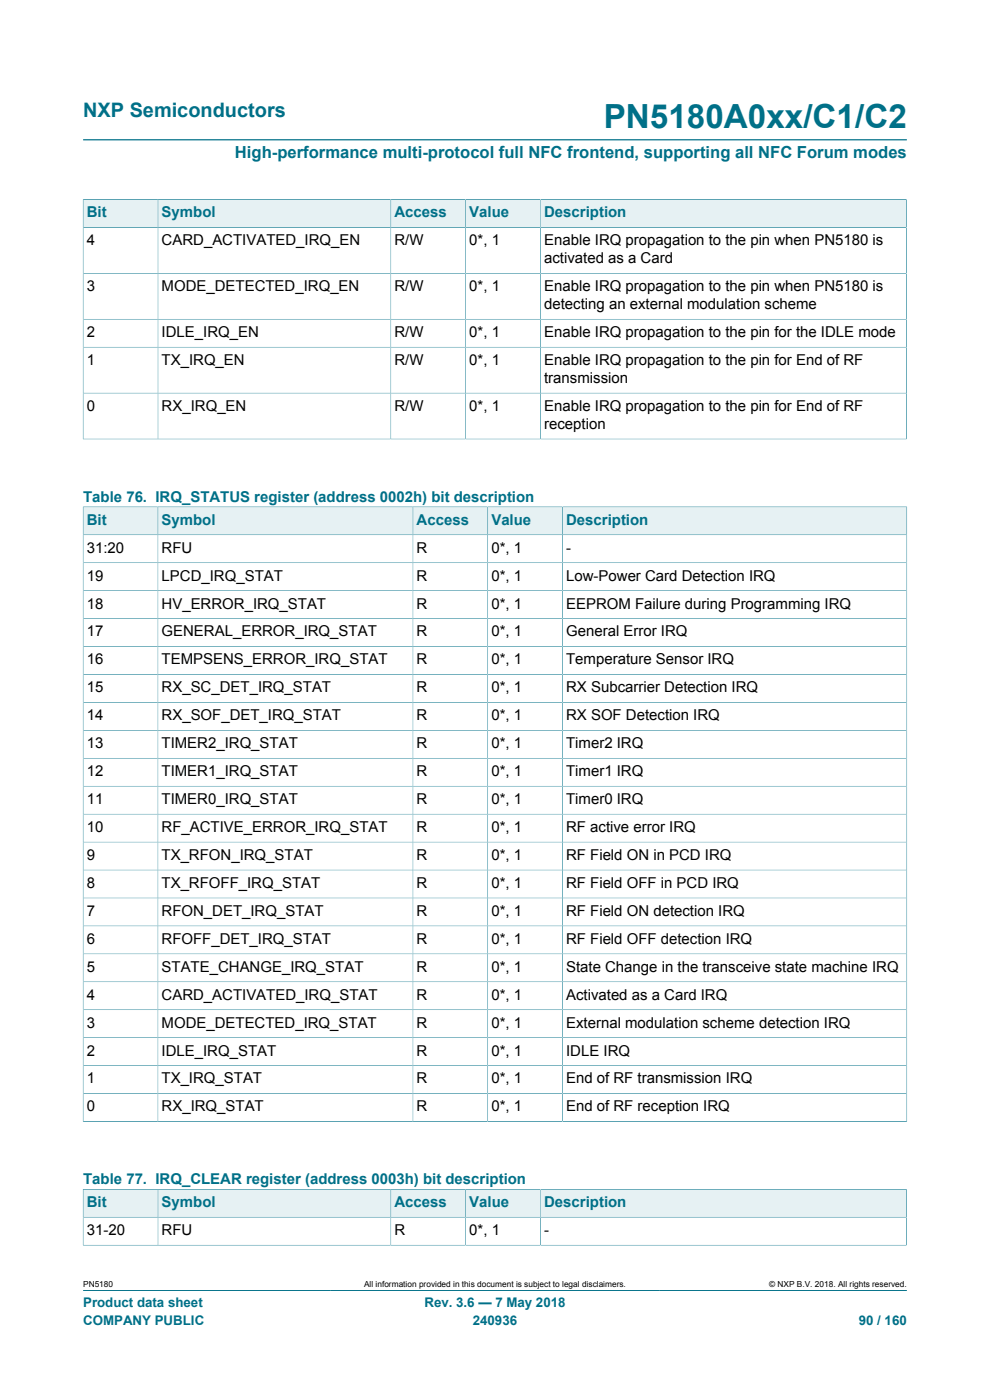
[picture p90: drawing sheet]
<svg xmlns="http://www.w3.org/2000/svg" width="210mm" height="297mm" viewBox="0 0 210 297" stroke-linecap="round" stroke-linejoin="round" font-family="sans-serif">
<defs><g id="words">
<text font-size="7.1" fill="#007088" x="128.1" y="27.2">PN5180A0xx/C1/C2</text>
<text font-size="4.2" fill="#007088" x="17.6" y="24.8">NXP Semiconductors</text>
<text font-size="3.5" fill="#007088" x="49.8" y="33.5">High-performance multi-protocol full NFC frontend, supporting all NFC Forum modes</text>
<g font-size="3.2" fill="#007088">
<text x="18.4" y="46.1">Bit</text>
<text x="34.3" y="46.1">Symbol</text>
<text x="83.7" y="46.1">Access</text>
<text x="99.6" y="46.1">Value</text>
<text x="115.4" y="46.1">Description</text>
<text x="17.6" y="106.4">Table 76. IRQ_STATUS register (address 0002h) bit description</text>
<text x="18.4" y="111.3">Bit</text>
<text x="34.3" y="111.3">Symbol</text>
<text x="88.4" y="111.3">Access</text>
<text x="104.2" y="111.3">Value</text>
<text x="120.1" y="111.3">Description</text>
<text x="17.6" y="251.2">Table 77. IRQ_CLEAR register (address 0003h) bit description</text>
<text x="18.4" y="256.1">Bit</text>
<text x="34.3" y="256.1">Symbol</text>
<text x="83.7" y="256.1">Access</text>
<text x="99.6" y="256.1">Value</text>
<text x="115.4" y="256.1">Description</text>
</g>
<g font-size="3.2">
<text x="18.4" y="52">4</text>
<text x="34.3" y="52">CARD_ACTIVATED_IRQ_EN</text>
<text x="83.7" y="52">R/W</text>
<text x="99.6" y="52">0*, 1</text>
<text x="115.4" y="52">Enable IRQ propagation to the pin when PN5180 is</text>
<text x="115.4" y="55.9">activated as a Card</text>
<text x="18.4" y="61.8">3</text>
<text x="34.3" y="61.8">MODE_DETECTED_IRQ_EN</text>
<text x="83.7" y="61.8">R/W</text>
<text x="99.6" y="61.8">0*, 1</text>
<text x="115.4" y="61.8">Enable IRQ propagation to the pin when PN5180 is</text>
<text x="115.4" y="65.6">detecting an external modulation scheme</text>
<text x="18.4" y="71.5">2</text>
<text x="34.3" y="71.5">IDLE_IRQ_EN</text>
<text x="83.7" y="71.5">R/W</text>
<text x="99.6" y="71.5">0*, 1</text>
<text x="115.4" y="71.5">Enable IRQ propagation to the pin for the IDLE mode</text>
<text x="18.4" y="77.4">1</text>
<text x="34.3" y="77.4">TX_IRQ_EN</text>
<text x="83.7" y="77.4">R/W</text>
<text x="99.6" y="77.4">0*, 1</text>
<text x="115.4" y="77.4">Enable IRQ propagation to the pin for End of RF</text>
<text x="115.4" y="81.3">transmission</text>
<text x="18.4" y="87.2">0</text>
<text x="34.3" y="87.2">RX_IRQ_EN</text>
<text x="83.7" y="87.2">R/W</text>
<text x="99.6" y="87.2">0*, 1</text>
<text x="115.4" y="87.2">Enable IRQ propagation to the pin for End of RF</text>
<text x="115.4" y="91">reception</text>
<text x="18.4" y="117.2">31:20</text>
<text x="34.3" y="117.2">RFU</text>
<text x="88.4" y="117.2">R</text>
<text x="104.2" y="117.2">0*, 1</text>
<text x="120.1" y="117.2">-</text>
<text x="18.4" y="123.2">19</text>
<text x="34.3" y="123.2">LPCD_IRQ_STAT</text>
<text x="88.4" y="123.2">R</text>
<text x="104.2" y="123.2">0*, 1</text>
<text x="120.1" y="123.2">Low-Power Card Detection IRQ</text>
<text x="18.4" y="129.1">18</text>
<text x="34.3" y="129.1">HV_ERROR_IRQ_STAT</text>
<text x="88.4" y="129.1">R</text>
<text x="104.2" y="129.1">0*, 1</text>
<text x="120.1" y="129.1">EEPROM Failure during Programming IRQ</text>
<text x="18.4" y="135">17</text>
<text x="34.3" y="135">GENERAL_ERROR_IRQ_STAT</text>
<text x="88.4" y="135">R</text>
<text x="104.2" y="135">0*, 1</text>
<text x="120.1" y="135">General Error IRQ</text>
<text x="18.4" y="140.9">16</text>
<text x="34.3" y="140.9">TEMPSENS_ERROR_IRQ_STAT</text>
<text x="88.4" y="140.9">R</text>
<text x="104.2" y="140.9">0*, 1</text>
<text x="120.1" y="140.9">Temperature Sensor IRQ</text>
<text x="18.4" y="146.9">15</text>
<text x="34.3" y="146.9">RX_SC_DET_IRQ_STAT</text>
<text x="88.4" y="146.9">R</text>
<text x="104.2" y="146.9">0*, 1</text>
<text x="120.1" y="146.9">RX Subcarrier Detection IRQ</text>
<text x="18.4" y="152.8">14</text>
<text x="34.3" y="152.8">RX_SOF_DET_IRQ_STAT</text>
<text x="88.4" y="152.8">R</text>
<text x="104.2" y="152.8">0*, 1</text>
<text x="120.1" y="152.8">RX SOF Detection IRQ</text>
<text x="18.4" y="158.7">13</text>
<text x="34.3" y="158.7">TIMER2_IRQ_STAT</text>
<text x="88.4" y="158.7">R</text>
<text x="104.2" y="158.7">0*, 1</text>
<text x="120.1" y="158.7">Timer2 IRQ</text>
<text x="18.4" y="164.7">12</text>
<text x="34.3" y="164.7">TIMER1_IRQ_STAT</text>
<text x="88.4" y="164.7">R</text>
<text x="104.2" y="164.7">0*, 1</text>
<text x="120.1" y="164.7">Timer1 IRQ</text>
<text x="18.4" y="170.6">11</text>
<text x="34.3" y="170.6">TIMER0_IRQ_STAT</text>
<text x="88.4" y="170.6">R</text>
<text x="104.2" y="170.6">0*, 1</text>
<text x="120.1" y="170.6">Timer0 IRQ</text>
<text x="18.4" y="176.5">10</text>
<text x="34.3" y="176.5">RF_ACTIVE_ERROR_IRQ_STAT</text>
<text x="88.4" y="176.5">R</text>
<text x="104.2" y="176.5">0*, 1</text>
<text x="120.1" y="176.5">RF active error IRQ</text>
<text x="18.4" y="182.4">9</text>
<text x="34.3" y="182.4">TX_RFON_IRQ_STAT</text>
<text x="88.4" y="182.4">R</text>
<text x="104.2" y="182.4">0*, 1</text>
<text x="120.1" y="182.4">RF Field ON in PCD IRQ</text>
<text x="18.4" y="188.4">8</text>
<text x="34.3" y="188.4">TX_RFOFF_IRQ_STAT</text>
<text x="88.4" y="188.4">R</text>
<text x="104.2" y="188.4">0*, 1</text>
<text x="120.1" y="188.4">RF Field OFF in PCD IRQ</text>
<text x="18.4" y="194.3">7</text>
<text x="34.3" y="194.3">RFON_DET_IRQ_STAT</text>
<text x="88.4" y="194.3">R</text>
<text x="104.2" y="194.3">0*, 1</text>
<text x="120.1" y="194.3">RF Field ON detection IRQ</text>
<text x="18.4" y="200.2">6</text>
<text x="34.3" y="200.2">RFOFF_DET_IRQ_STAT</text>
<text x="88.4" y="200.2">R</text>
<text x="104.2" y="200.2">0*, 1</text>
<text x="120.1" y="200.2">RF Field OFF detection IRQ</text>
<text x="18.4" y="206.1">5</text>
<text x="34.3" y="206.1">STATE_CHANGE_IRQ_STAT</text>
<text x="88.4" y="206.1">R</text>
<text x="104.2" y="206.1">0*, 1</text>
<text x="120.1" y="206.1">State Change in the transceive state machine IRQ</text>
<text x="18.4" y="212.1">4</text>
<text x="34.3" y="212.1">CARD_ACTIVATED_IRQ_STAT</text>
<text x="88.4" y="212.1">R</text>
<text x="104.2" y="212.1">0*, 1</text>
<text x="120.1" y="212.1">Activated as a Card IRQ</text>
<text x="18.4" y="218">3</text>
<text x="34.3" y="218">MODE_DETECTED_IRQ_STAT</text>
<text x="88.4" y="218">R</text>
<text x="104.2" y="218">0*, 1</text>
<text x="120.1" y="218">External modulation scheme detection IRQ</text>
<text x="18.4" y="223.9">2</text>
<text x="34.3" y="223.9">IDLE_IRQ_STAT</text>
<text x="88.4" y="223.9">R</text>
<text x="104.2" y="223.9">0*, 1</text>
<text x="120.1" y="223.9">IDLE IRQ</text>
<text x="18.4" y="229.8">1</text>
<text x="34.3" y="229.8">TX_IRQ_STAT</text>
<text x="88.4" y="229.8">R</text>
<text x="104.2" y="229.8">0*, 1</text>
<text x="120.1" y="229.8">End of RF transmission IRQ</text>
<text x="18.4" y="235.8">0</text>
<text x="34.3" y="235.8">RX_IRQ_STAT</text>
<text x="88.4" y="235.8">R</text>
<text x="104.2" y="235.8">0*, 1</text>
<text x="120.1" y="235.8">End of RF reception IRQ</text>
<text x="18.4" y="262">31-20</text>
<text x="34.3" y="262">RFU</text>
<text x="83.7" y="262">R</text>
<text x="99.6" y="262">0*, 1</text>
<text x="115.4" y="262">-</text>
</g>
<g font-size="2.8" fill="#007088">
<text x="17.6" y="277.3">Product data sheet</text>
<text x="17.6" y="281">COMPANY PUBLIC</text>
<text x="90" y="277.3">Rev. 3.6 — 7 May 2018</text>
<text x="100.3" y="281">240936</text>
<text x="182.2" y="281">90 / 160</text>
</g>
<g font-size="1.8">
<text x="17.6" y="273.1">PN5180</text>
<text x="77.2" y="273.1">All information provided in this document is subject to legal disclaimers.</text>
<text x="163.2" y="273.1">© NXP B.V. 2018. All rights reserved.</text>
</g>
</g></defs>
<path d="M17.6 29.7h174.8M17.6 273.8h174.8" fill="none" stroke="#007088" stroke-width=".21"/>
<path d="M17.7 42.4h15.7v5.8h-15.7z" fill="#e6f1f3"/>
<path d="M17.6 42.3v6h15.9v-6h-15.9" fill="none" stroke="#007088" stroke-width=".21"/>
<path d="M33.6 42.4h49.2v5.8h-49.2z" fill="#e6f1f3"/>
<path d="M33.5 42.3h49.4v6h-49.4z" fill="none" stroke="#007088" stroke-width=".21"/>
<path d="M83 42.4h15.7v5.8h-15.7z" fill="#e6f1f3"/>
<path d="M82.9 42.3h15.9v6h-15.9z" fill="none" stroke="#007088" stroke-width=".21"/>
<path d="M98.8 42.4h15.8v5.8h-15.8z" fill="#e6f1f3"/>
<path d="M98.8 42.3h15.9v6h-15.9z" fill="none" stroke="#007088" stroke-width=".21"/>
<path d="M114.7 42.4h77.5v5.8h-77.5z" fill="#e6f1f3"/>
<path d="M17.6 58h174.7M33.5 48.3v44.8M82.9 48.3v44.8M98.8 48.3v44.8M192.3 42.3v50.9M192.3 48.3h-174.7v44.9M192.3 42.3h-77.6v50.8M17.6 67.7h174.7M17.6 73.7h174.7M17.6 93.1h174.7M17.6 83.4h174.7" fill="none" stroke="#007088" stroke-width=".21"/>
<path d="M17.7 107.6h15.7v5.8h-15.7z" fill="#e6f1f3"/>
<path d="M17.6 107.5v6h15.9v-6h-15.9" fill="none" stroke="#007088" stroke-width=".21"/>
<path d="M33.6 107.6h53.9v5.8h-53.9z" fill="#e6f1f3"/>
<path d="M33.5 107.5h54.1v6h-54.1z" fill="none" stroke="#007088" stroke-width=".21"/>
<path d="M87.7 107.6h15.7v5.8h-15.7z" fill="#e6f1f3"/>
<path d="M87.6 107.5h15.9v6h-15.9z" fill="none" stroke="#007088" stroke-width=".21"/>
<path d="M103.5 107.6h15.7v5.8h-15.7z" fill="#e6f1f3"/>
<path d="M103.5 107.5h15.8v6h-15.8z" fill="none" stroke="#007088" stroke-width=".21"/>
<path d="M119.4 107.6h72.9v5.8h-72.9z" fill="#e6f1f3"/>
<g fill="none" stroke="#007088" stroke-width=".21">
<path d="M17.6 119.4h174.8M33.5 113.5v124.4M87.6 113.5v124.4M103.5 113.5v124.4M192.4 113.5h-174.8v124.5M192.4 107.5v130.5M192.4 107.5h-73.1v130.4M17.6 125.3h174.8M17.6 131.2h174.8M17.6 137.2h174.8M17.6 143.1h174.8M17.6 149h174.8"/>
<path d="M17.6 154.9h174.8M17.6 160.9h174.8M17.6 166.8h174.8M17.6 172.7h174.8M17.6 178.6h174.8M17.6 184.6h174.8M17.6 190.5h174.8M17.6 196.4h174.8M17.6 202.4h174.8M17.6 208.3h174.8M17.6 214.2h174.8M17.6 237.9h174.8"/>
<path d="M17.6 220.1h174.8M17.6 226.1h174.8M17.6 232h174.8"/>
</g>
<path d="M17.7 252.4h15.7v5.8h-15.7z" fill="#e6f1f3"/>
<path d="M17.6 252.2v6h15.9v-5.9h-15.9" fill="none" stroke="#007088" stroke-width=".21"/>
<path d="M33.6 252.4h49.2v5.8h-49.2z" fill="#e6f1f3"/>
<path d="M33.5 252.3h49.4v5.9h-49.4z" fill="none" stroke="#007088" stroke-width=".21"/>
<path d="M83 252.4h15.7v5.8h-15.7z" fill="#e6f1f3"/>
<path d="M82.9 252.3h15.9v5.9h-15.9z" fill="none" stroke="#007088" stroke-width=".21"/>
<path d="M98.8 252.4h15.8v5.8h-15.8z" fill="#e6f1f3"/>
<path d="M98.8 252.3h15.9v5.9h-15.9z" fill="none" stroke="#007088" stroke-width=".21"/>
<path d="M114.7 252.4h77.5v5.8h-77.5z" fill="#e6f1f3"/>
<path d="M33.5 258.2v6M82.9 258.2v6M98.8 258.2v6M192.3 252.2v12M192.3 258.2h-174.7v6M192.3 252.3h-77.6v11.9M17.6 264.2h174.7" fill="none" stroke="#007088" stroke-width=".21"/>
<use href="#words"/>
</svg>
